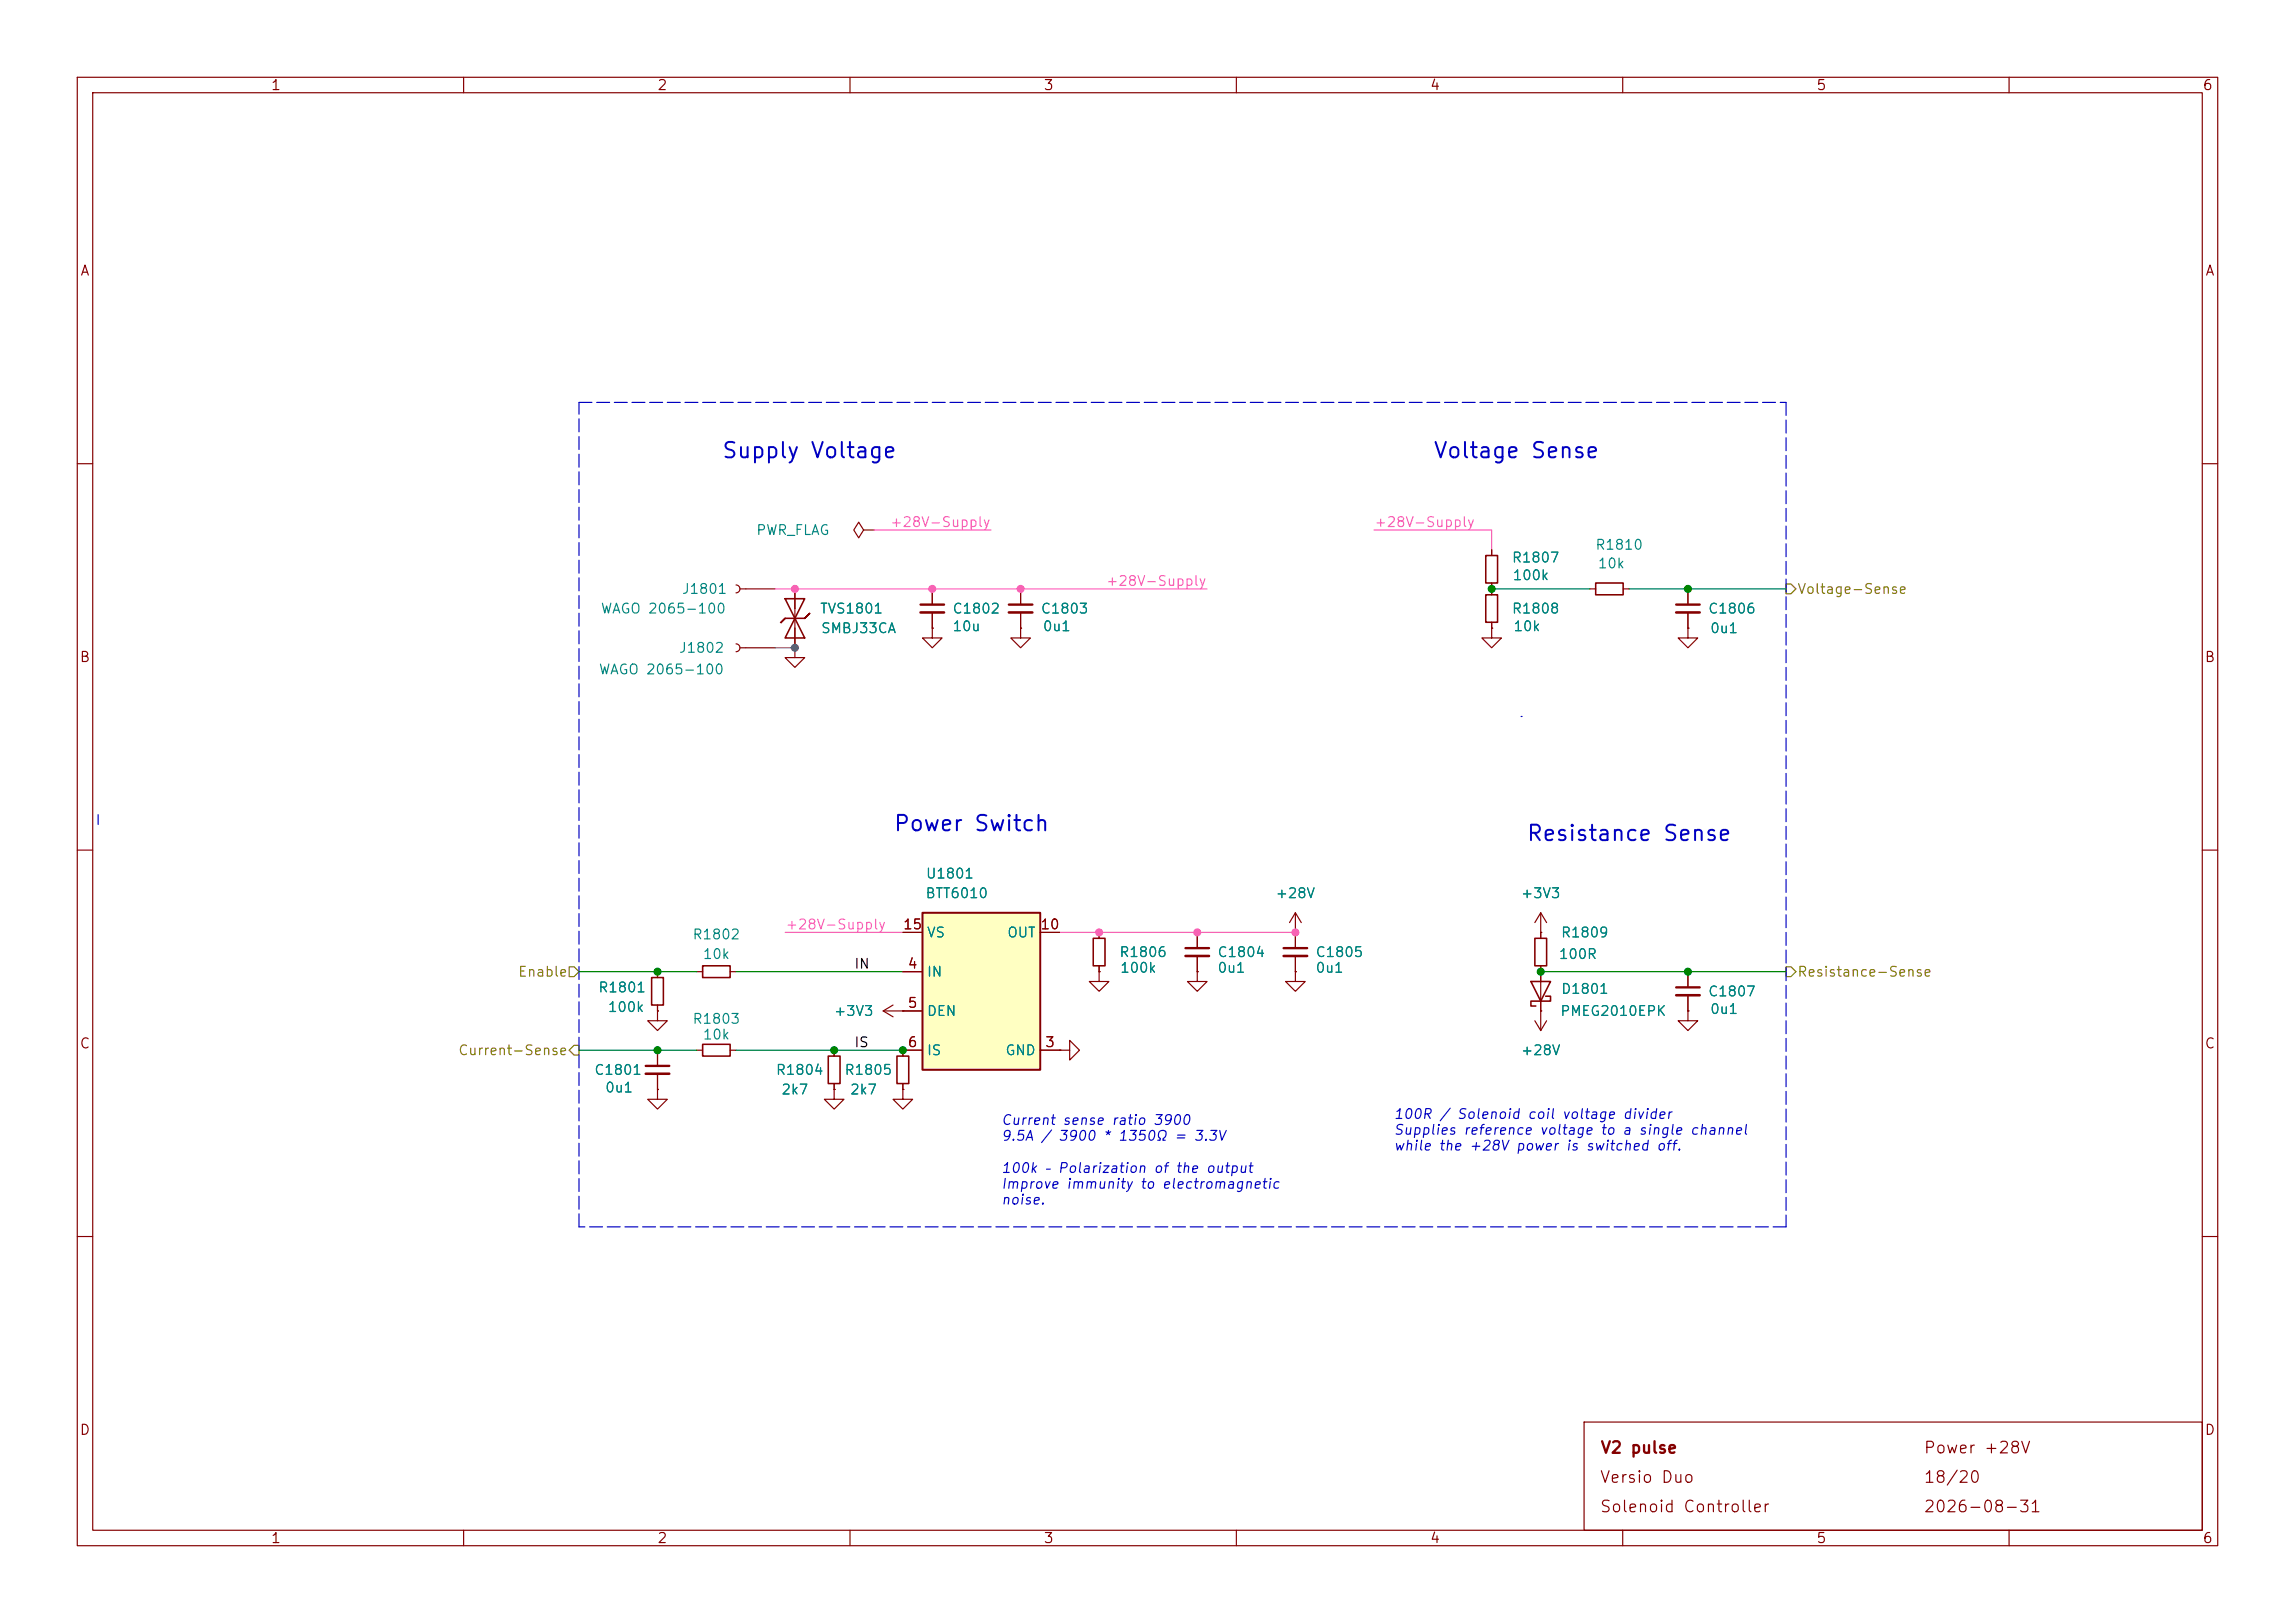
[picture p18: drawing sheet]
<svg xmlns="http://www.w3.org/2000/svg" width="297mm" height="210mm" viewBox="0 0 297 210" stroke-linecap="round" stroke-linejoin="round" font-family="sans-serif">
<defs><g id="words">
<g font-size="2" fill="#0000c2">
<text x="93.3" y="59.8">Supply Voltage</text>
<text x="185.4" y="59.8">Voltage Sense</text>
<text x="115.5" y="108">Power Switch</text>
<text x="197.5" y="109.3">Resistance Sense</text>
</g>
<g font-size="1.5" fill="#840000">
<text x="207" y="188.4">V2 pulse</text>
<text x="248.9" y="188.4">Power +28V</text>
<text x="206.9" y="192.3">Versio Duo</text>
<text x="206.9" y="196.1">Solenoid Controller</text>
<text x="248.9" y="196.1">2026-08-31</text>
<text x="248.9" y="192.3">18/20</text>
</g>
<g font-size="1.3" fill="#840000">
<text x="35" y="12">1</text>
<text x="85" y="12">2</text>
<text x="135" y="12">3</text>
<text x="185" y="12">4</text>
<text x="235" y="12">5</text>
<text x="285" y="12">6</text>
<text x="10.3" y="36">A</text>
<text x="285.3" y="36">A</text>
<text x="10.2" y="86">B</text>
<text x="285.2" y="86">B</text>
<text x="116.8" y="120.6">15</text>
<text x="117.4" y="125.6">4</text>
<text x="134.6" y="120.6">10</text>
<text x="117.4" y="130.7">5</text>
<text x="10.2" y="136">C</text>
<text x="117.4" y="135.8">6</text>
<text x="135.2" y="135.8">3</text>
<text x="285.2" y="136">C</text>
<text x="10.2" y="186">D</text>
<text x="285.2" y="186">D</text>
<text x="35" y="200">1</text>
<text x="85" y="200">2</text>
<text x="135" y="200">3</text>
<text x="185" y="200">4</text>
<text x="235" y="200">5</text>
<text x="285" y="200">6</text>
</g>
<g font-size="1.3" fill="#008484">
<text x="97.8" y="69.5">PWR_FLAG</text>
<text x="206.4" y="71.4">R1810</text>
<text x="88.2" y="77.2">J1801</text>
<text x="195.6" y="73.1">R1807</text>
<text x="195.7" y="75.4">100k</text>
<text x="206.7" y="73.9">10k</text>
<text x="77.7" y="79.7">WAGO 2065-100</text>
<text x="106" y="79.7">TVS1801</text>
<text x="106.2" y="82.2">SMBJ33CA</text>
<text x="123.2" y="79.7">C1802</text>
<text x="123.2" y="82">10u</text>
<text x="134.6" y="79.7">C1803</text>
<text x="134.9" y="82">0u1</text>
<text x="195.6" y="79.7">R1808</text>
<text x="195.8" y="82">10k</text>
<text x="221" y="79.7">C1806</text>
<text x="221.2" y="82.2">0u1</text>
<text x="77.4" y="87.6">WAGO 2065-100</text>
<text x="87.8" y="84.8">J1802</text>
<text x="119.7" y="114">U1801</text>
<text x="119.7" y="116.5">BTT6010</text>
<text x="165" y="116.5">+28V</text>
<text x="196.7" y="116.5">+3V3</text>
<text x="89.5" y="121.9">R1802</text>
<text x="90.9" y="124.4">10k</text>
<text x="119.9" y="121.6">VS</text>
<text x="130.3" y="121.6">OUT</text>
<text x="144.8" y="124.2">R1806</text>
<text x="157.5" y="124.2">C1804</text>
<text x="170.2" y="124.2">C1805</text>
<text x="201.6" y="124.4">100R</text>
<text x="201.9" y="121.6">R1809</text>
<text x="77.3" y="128.7">R1801</text>
<text x="78.6" y="131.3">100k</text>
<text x="107.8" y="131.8">+3V3</text>
<text x="119.9" y="126.7">IN</text>
<text x="119.9" y="131.8">DEN</text>
<text x="144.9" y="126.2">100k</text>
<text x="157.5" y="126.2">0u1</text>
<text x="170.2" y="126.2">0u1</text>
<text x="201.8" y="131.8">PMEG2010EPK</text>
<text x="201.9" y="128.9">D1801</text>
<text x="221" y="129.2">C1807</text>
<text x="221.2" y="131.5">0u1</text>
<text x="89.5" y="132.8">R1803</text>
<text x="90.9" y="134.8">10k</text>
<text x="119.9" y="136.9">IS</text>
<text x="130" y="136.9">GND</text>
<text x="196.7" y="136.9">+28V</text>
<text x="76.8" y="139.4">C1801</text>
<text x="78.2" y="141.7">0u1</text>
<text x="100.3" y="139.4">R1804</text>
<text x="101" y="141.9">2k7</text>
<text x="109.2" y="139.4">R1805</text>
<text x="109.9" y="141.9">2k7</text>
</g>
<g font-size="1.3" fill="#ff5cbb">
<text x="115.1" y="68.5">+28V-Supply</text>
<text x="177.8" y="68.5">+28V-Supply</text>
<text x="143" y="76.1">+28V-Supply</text>
<text x="101.6" y="120.6">+28V-Supply</text>
</g>
<g font-size="1.3" fill="#848400">
<text x="232.5" y="77.2">Voltage-Sense</text>
<text x="67" y="126.7">Enable</text>
<text x="232.5" y="126.7">Resistance-Sense</text>
<text x="59.2" y="136.9">Current-Sense</text>
</g>
<g font-size="1.3">
<text x="110.5" y="125.7">IN</text>
<text x="110.5" y="135.8">IS</text>
</g>
<g font-size="1.3" fill="#0000c2">
<text x="129.5" y="145.9">Current sense ratio 3900</text>
<text x="129.5" y="147.9">9.5A / 3900 * 1350Ω = 3.3V</text>
<text x="180.3" y="145.1">100R / Solenoid coil voltage divider</text>
<text x="180.3" y="147.2">Supplies reference voltage to a single channel</text>
<text x="180.3" y="149.2">while the +28V power is switched off.</text>
<text x="129.5" y="152.1">100k – Polarization of the output</text>
<text x="129.5" y="154.1">Improve immunity to electromagnetic</text>
<text x="129.5" y="156.2">noise.</text>
</g>
</g></defs>
<g fill="none" stroke="#840000" stroke-width=".15">
<path d="M10 10h277v190h-277zM12 12h273v186h-273zM60 10v2M110 10v2M160 10v2M210 10v2M260 10v2M10 60h2M95.2 75.7a.51 .51 0 0 1 .6 .5 .51 .51 0 0 1-.6 .5M95.8 76.2h4.5M132.1 76.2v2M132.1 79.2v2.1"/>
<path d="M193 71.1v.8M193 75.4v1.6M205.7 76.2h.8M210.1 76.2h.7M218.4 76.2v2M218.4 79.2v2.1M285 60h2M95.2 83.3a.51 .51 0 0 1 .6 .5 .51 .51 0 0 1-.6 .5M95.8 83.8h4.5M102.9 83.8v1.3h1.2l-1.2 1.3-1.3-1.3h1.3M102.9 83.8h.1M132.1 81.3v1.3h1.2l-1.2 1.2-1.3-1.2h1.3"/>
<path d="M132.1 81.3h.1M193 81.3v1.3h1.3l-1.3 1.2-1.2-1.2h1.2M193 81.3h.1M193 80.5v.8M10 110h2M167.6 118.1l-.7 1.3M167.6 118.1l.8 1.3M167.6 118.1v4.6M199.4 118.1l-.8 1.3M199.4 118.1l.8 1.3M199.4 118.1v3.3M285 110h2"/>
<path d="M85.1 130.8v1.3h1.3l-1.3 1.3-1.3-1.3h1.3M85.1 130.8h.1M85.1 125.7v.8M85.1 130v.8M85.1 135.9v2M85.1 138.9v2.1M90.2 135.9h.7M90.2 125.7h.7M94.5 135.9h.7M94.5 125.7h.7M107.9 135.9v.8M114.3 130.8l1.3 .8"/>
<path d="M114.3 130.8h2.5M115.6 130l-1.3 .8M116.8 130.8h.1M142.2 125.7v1.3h1.3l-1.3 1.3-1.2-1.3h1.2M142.2 125.7h.1M142.2 120.7v.7M142.2 125v.7M154.9 125.7v1.3h1.3l-1.3 1.3-1.2-1.3h1.2M154.9 125.7h.1M154.9 120.7v2M154.9 123.7v2M167.6 125.7v1.3h1.3l-1.3 1.3-1.2-1.3h1.2"/>
<path d="M167.6 125.7h.1M167.6 120.7h.1M167.6 123.7v2M198.6 132.1l.8 1.3M199.4 120.7h.1M199.4 130.8h.1M199.4 125v8.4M200.2 132.1l-.8 1.3M218.4 130.8v1.3h1.3l-1.3 1.3-1.2-1.3h1.2M218.4 130.8h.1M218.4 125.7v2.1M218.4 128.8v2"/>
<path d="M85.1 141v1.2h1.3l-1.3 1.3-1.3-1.3h1.3M85.1 141h.1M107.9 140.2v.8M10 160h2M285 160h2M60 198v2M110 198v2M160 198v2M205 184h80v14h-80zM210 198v2M260 198v2"/>
</g>
<path d="M192.3 71.9h1.5v3.5h-1.5zM192.3 77h1.5v3.5h-1.5zM206.5 75.4h3.6v1.6h-3.6zM84.3 126.5h1.6v3.5h-1.6zM90.9 135.1h3.6v1.6h-3.6zM90.9 125h3.6v1.5h-3.6zM107.2 136.7h1.5v3.5h-1.5zM141.5 121.4h1.5v3.6h-1.5zM198.1 127h2.6l-1.3 2.5zM198.6 121.4h1.6v3.6h-1.6zM200 128.9h.7v.6h-2.6v.7h.7" fill="none" stroke="#840000" stroke-width=".2"/>
<path d="M130.6 78.2h3M216.9 78.2h3.1M83.6 137.9h3M153.4 122.7h3.1M166.1 122.7h3.1M216.9 127.8h3.1" fill="none" stroke="#840000" stroke-width=".3"/>
<path d="M130.6 79.2h3M216.9 79.2h3.1M83.6 138.9h3M153.4 123.7h3.1M166.1 123.7h3.1M216.9 128.8h3.1" fill="none" stroke="#840000" stroke-width=".33"/>
<path d="M119.4 118.1h15.2v20.3h-15.2z" fill="#ffffc2"/>
<path d="M119.4 118.1h15.2v20.3h-15.2z" fill="none" stroke="#840000" stroke-width=".25"/>
<g fill="none" stroke="#840000" stroke-width=".15">
<path d="M102.9 76.2v7.6M111.8 68.6l-.7-1-.6 1 .6 1 .7-1h1.2M113 68.6h.1M120.6 76.2v2M120.6 79.2v2.1M132.1 76.2v2M132.1 79.2v2.1M193 71.1v.8M193 75.4v1.6M218.4 76.2v2M218.4 79.2v2.1M102.9 83.8h.1"/>
<path d="M120.6 81.3v1.3h1.3l-1.3 1.2-1.2-1.2h1.2M120.6 81.3h.1M132.1 81.3h.1M193 81.3h.1M193 80.5v.8M218.4 81.3v1.3h1.3l-1.3 1.2-1.2-1.2h1.2M218.4 81.3h.1M85.1 130.8h.1M85.1 125.7v.8M85.1 130v.8M85.1 135.9v2M85.1 138.9v2.1"/>
<path d="M107.9 135.9v.8M116.8 130.8h.1M116.8 125.7h2.6M116.8 130.8h2.6M116.8 120.7h2.6M119.4 135.9h-2.6v.8M134.6 135.9h2.6M134.6 120.7h2.6M137.2 135.9h1.2v-1.3l1.3 1.3-1.3 1.3v-1.3M137.2 135.9h.1M142.2 125.7h.1M142.2 120.7v.7"/>
<path d="M142.2 125v.7M154.9 125.7h.1M154.9 120.7v2M154.9 123.7v2M167.6 125.7h.1M167.6 120.7h.1M167.6 120.7v2M167.6 123.7v2M199.4 130.8h.1M199.4 120.7h.1M199.4 120.7v.7M199.4 125v2"/>
<path d="M199.4 129.5v1.3M218.4 130.8h.1M218.4 125.7v2.1M218.4 128.8v2M85.1 141h.1M107.9 141v1.2h1.3l-1.3 1.3-1.2-1.3h1.2M107.9 141h.1M107.9 140.2v.8M116.8 141v1.2h1.3l-1.3 1.3-1.2-1.3h1.2M116.8 141h.1M116.8 140.2v.8"/>
</g>
<path d="M101.6 77.5h2.5l-1.2 2.5zM101.6 80l-.6 .6 .6-.6h2.5l.7-.6-.7 .6M102.9 80l1.2 2.6h-2.5zM116.1 136.7h1.5v3.5h-1.5z" fill="none" stroke="#840000" stroke-width=".2"/>
<path d="M119.1 78.2h3.1" fill="none" stroke="#840000" stroke-width=".3"/>
<path d="M119.1 79.2h3.1" fill="none" stroke="#840000" stroke-width=".33"/>
<path d="M231.1 75.6h.7l.6 .6-.6 .6h-.7zM73.7 125.1h.6l.6 .6-.6 .7h-.6zM74.3 135.3h.6v1.2h-.6l-.6-.6zM231.1 125.1h.7l.6 .6-.6 .7h-.7z" fill="none" stroke="#848400" stroke-width=".15"/>
<path d="M196.8 92.7h.1M12.7 105.4v1.3" fill="none" stroke="#0000c2" stroke-width=".15"/>
<path d="M74.9 52.1h156.2M231.1 52.1v106.7M74.9 158.8v-106.7M231.1 158.8h-156.2" fill="none" stroke="#0000c2" stroke-width=".15" stroke-dasharray="1.7 .6"/>
<path d="M100.3 76.2h55.9M113 68.6h15.3M177.8 68.6h15.2v2.5M101.6 120.7h15.2M137.2 120.7h30.4" fill="none" stroke="#ff5cbb" stroke-width=".15"/>
<path d="M193 76.2h12.7M210.8 76.2h20.3M74.9 125.7h15.3M74.9 135.9h15.3M95.2 125.7h21.6M95.2 135.9h21.6M199.4 125.7h31.7" fill="none" stroke="#008400" stroke-width=".15"/>
<path d="M100.3 83.8h2.6" fill="none" stroke="#676767" stroke-width=".15"/>
<g fill="#ff5cbb" stroke="#ff5cbb" stroke-width=".13">
<circle cx="142.2" cy="120.7" r=".46"/>
<circle cx="154.9" cy="120.7" r=".46"/>
<circle cx="167.6" cy="120.7" r=".46"/>
<circle cx="102.9" cy="76.2" r=".46"/>
<circle cx="120.6" cy="76.2" r=".46"/>
<circle cx="132.1" cy="76.2" r=".46"/>
</g>
<g fill="#008400" stroke="#008400" stroke-width=".13">
<circle cx="199.4" cy="125.7" r=".46"/>
<circle cx="218.4" cy="125.7" r=".46"/>
<circle cx="85.1" cy="125.7" r=".46"/>
<circle cx="85.1" cy="135.9" r=".46"/>
<circle cx="107.9" cy="135.9" r=".46"/>
<circle cx="116.8" cy="135.9" r=".46"/>
<circle cx="193" cy="76.2" r=".46"/>
<circle cx="218.4" cy="76.2" r=".46"/>
</g>
<circle cx="102.9" cy="83.8" r=".46" fill="#676767" stroke="#676767" stroke-width=".13"/>
<use href="#words"/>
</svg>
